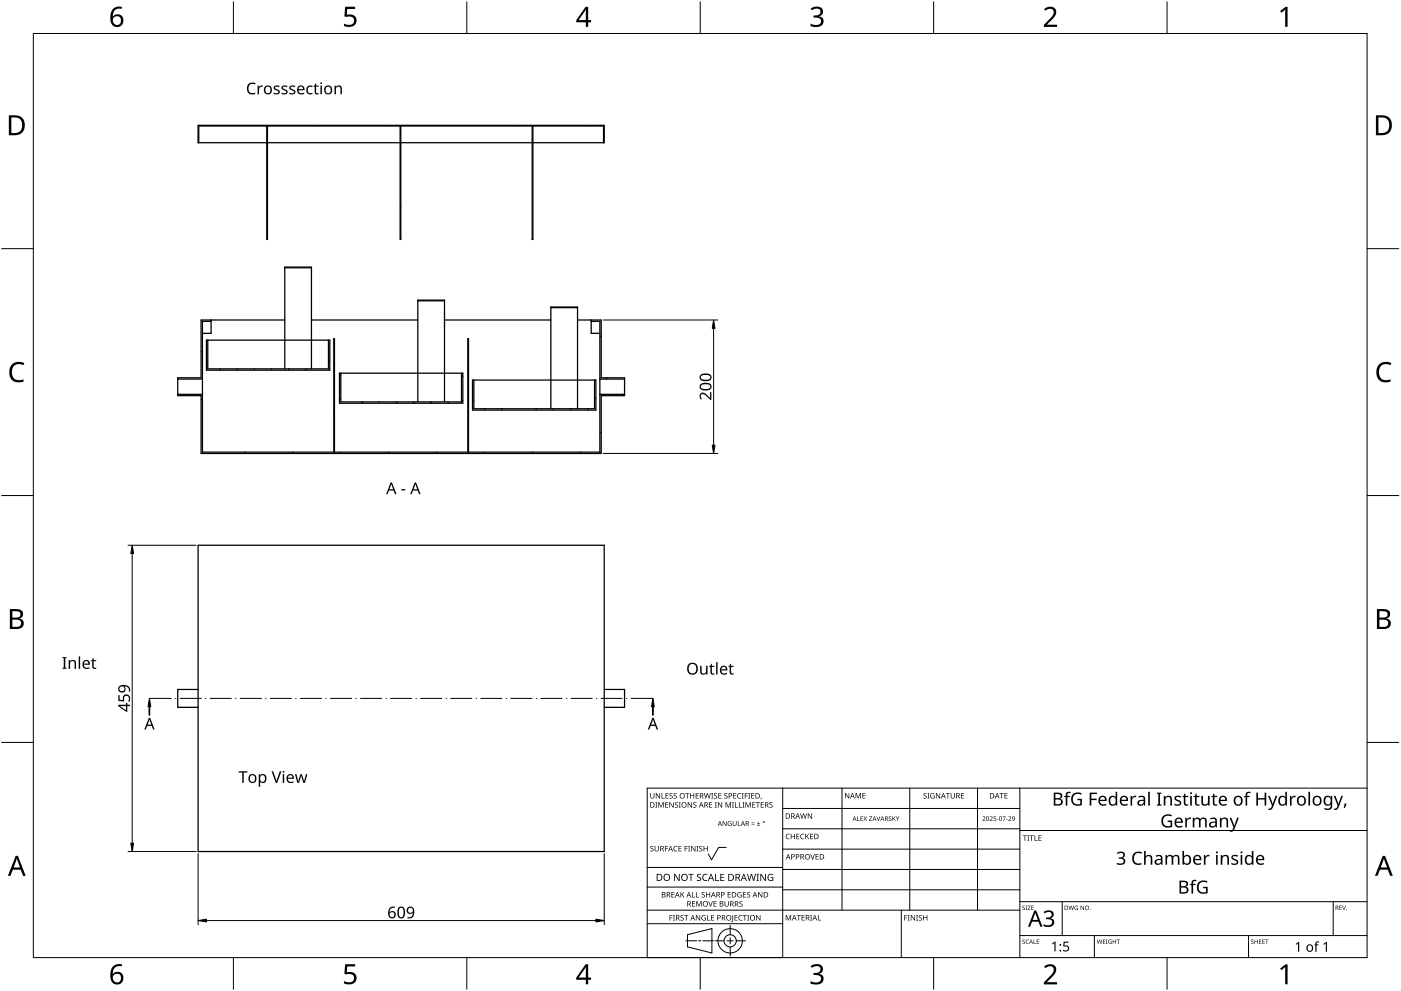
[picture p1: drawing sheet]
<svg xmlns="http://www.w3.org/2000/svg" width="420mm" height="297mm" viewBox="0 0 420 297" stroke-linecap="round" stroke-linejoin="round" font-family="sans-serif">
<g fill="none" stroke="#000" stroke-width=".38">
<path d="M59.6 42.8v-5h20.4v34h.2v-34h39.8v34h.2v-34h39.4v34h.2v-34h21.2v5M80 42.8h-20.6v-5.2h121.8v5.2M120 42.8h-39.8M159.6 42.8h-39.4M181.2 42.8h-21.4M63.3 95.9v4h-2.6M63.3 96.3h-2.6v39.2h39.4v-34h.2v34h40v-34h.2v34h39.4v-39.2h-2.6M85.4 80.3v30.3M85.4 80.3v-.2h8v30.5M93.4 95.9h31.9M93.4 80.3h-8M133.3 95.9h31.9"/>
<path d="M133.3 90.2h-8M165.2 92.2v30.3M165.2 92.2v-.2h8v30.5M173.2 95.9h7.1v17.3h7v5.4h-7v17.3h-120v-17.3h-7v-5.4h7v-17.3h25.1M173.2 92.2h-8M177.3 95.9v4h2.6M60.7 118.2h-7.4M60.7 113.6h-7.4M61.9 102h37v9h-37zM62.3 102v8.6h36.2v-8.6M101.8 111.9h37v9h-37zM102.2 111.9v8.6h36.2v-8.6"/>
<path d="M141.7 113.9h37v9h-37zM142.1 113.9v8.6h36.2v-8.6M187.3 118.2h-7.4M187.3 113.6h-7.4M125.3 120.5v-30.5h8v30.5M59.4 163.4h121.8v91.8h-121.8zM59.4 206.7h-6.1v5.3h6.1M181.2 206.7h6.1v5.3h-6.1"/>
</g>
<g fill="none" stroke="#000" stroke-width=".3">
<path d="M95.7 37.6l.2 .2M115.6 37.6l.2 .2M155.3 37.6l.2 .2M175.2 37.6l.2 .2M59.4 41l.2 .2M80 41.8l.2 .2M159.6 41.8l.2 .2M80 61.6l.2 .2M120 61.9l.2 .2M60.7 105.1l-.4 .4M60.7 119.5l-.4 .4M62.3 108.5l-.4 .6"/>
<path d="M66 110.6l-.3 .4M71.2 110.6l-.3 .4M76.4 110.6l-.2 .2M81.5 110.6l-.3 .4M86.7 110.6l-.3 .4M91.9 110.6l-.3 .4M98.9 107.9l-.4 .5M100.3 108.7l-.2 .2M101.8 115.9l.4 .2M101.8 112.2l.4 .3M101.8 119.5l.4 .3M138.4 119.8l.4 .3"/>
<path d="M138.4 116.2h.1M138.4 112.6l.4 .2M140.5 111.7l-.2 .2M142.1 119.9l-.4 .6M178.7 119.3l-.4 .6M180.3 100.6l-.4 .4M182.1 113.2l-.4 .4M73.5 135.5l-.4 .4M87.9 135.5l-.4 .4M100.3 123.1l-.2 .2M102.2 135.6l-.3 .3M108.4 120.5l.5 .4"/>
<path d="M113.5 120.5l.2 .1M116.6 135.5l-.4 .4M118.7 120.5l.6 .4M123.9 120.5l.5 .3M129 120.5l.6 .4M131 135.5l-.4 .4M134.2 120.5l.6 .4M145.3 135.6l-.3 .3M145.5 122.5l-.3 .4M150.6 122.5l-.3 .4M159.8 135.5l-.4 .4M160.9 122.5l-.2 .4"/>
<path d="M166.1 122.5l-.3 .4M171.3 122.5l-.3 .4M174.2 135.5l-.4 .4M176.4 122.5l-.2 .4M180.3 129.4l-.4 .4"/>
</g>
<path d="M10 10h400v277h-400z" fill="none" stroke="#000" stroke-width=".3"/>
<g fill="none" stroke="#000" stroke-width=".3">
<path d="M70 .5v9.5M140 .5v9.5M210 .5v9.5M280 .5v9.5M350 .5v9.5M.5 74.5h9.5M419.5 74.5h-9.5M.5 148.5h9.5M410 148.5h9.5M10 222.5h-9.5M410 222.5h9.5M70 287v9.5"/>
<path d="M140 287v9.5M210 287v9.5M280 287v9.5M350 287v9.5"/>
</g>
<g fill="#000">
<path d="M103.5 2h3v.7h-2.4l-.1 1.7a2.01 2.01 0 0 1 3 1.7 2.01 2.01 0 0 1-2.8 2l-1.1-.3v-.7a1.93 1.93 0 0 0 3-.6 1.37 1.37 0 0 0-.5-1.4 1.37 1.37 0 0 0-1.4-.1l-.5 .1-.4-.3zM243.1 2.6a2.32 2.32 0 0 1 3.7 .5 1.46 1.46 0 0 1-1.2 1.8 1.59 1.59 0 0 1 1.4 1.8 1.59 1.59 0 0 1-1.8 1.4l-2.1-.3v-.7a2.12 2.12 0 0 0 3.1-.5 1.21 1.21 0 0 0-1.6-1.3h-.6v-.7a1.53 1.53 0 0 0 2.1-1.1 1.49 1.49 0 0 0-2.6-.4zM313.1 2.7a2.03 2.03 0 0 1 2.1-.8 2.03 2.03 0 0 1 1.6 1.7 3.9 3.9 0 0 1-1.6 2.5l-1.2 1.3h3v.7h-3.9v-.6l1.5-1.6a2.56 2.56 0 0 0 1.3-2.9 1.62 1.62 0 0 0-2.4 .2zM383.9 3.3l1.6-1.2h.6v5.9h-.7l.1-5.2-1.2 1zM3.5 109.3a3.3 3.3 0 0 1 3.8-.5l-.3 .7a2.26 2.26 0 0 0-2.6 0 2.26 2.26 0 0 0-.8 2.6 2.12 2.12 0 0 0 3.1 1.7l.4-.1v.7a2.98 2.98 0 0 1-3.4-.4 2.98 2.98 0 0 1-.8-3.3zM413.5 109.3a3.3 3.3 0 0 1 3.8-.5l-.3 .7a2.26 2.26 0 0 0-2.7 0 2.26 2.26 0 0 0-.7 2.6 2.12 2.12 0 0 0 3.1 1.7l.4-.1v.7a2.98 2.98 0 0 1-3.4-.4 2.98 2.98 0 0 1-.8-3.3zM103.5 289h3v.7h-2.4l-.1 1.7a2.01 2.01 0 0 1 3 1.7 2.01 2.01 0 0 1-2.8 2l-1.1-.4v-.6a1.93 1.93 0 0 0 3-.7 1.37 1.37 0 0 0-.5-1.3 1.37 1.37 0 0 0-1.4-.1l-.5 .1-.4-.3zM243.1 289.6a2.32 2.32 0 0 1 3.7 .5 1.46 1.46 0 0 1-1.2 1.8 1.59 1.59 0 0 1 1.4 1.8 1.59 1.59 0 0 1-1.8 1.4l-2.1-.3v-.7a2.12 2.12 0 0 0 3.1-.5 1.21 1.21 0 0 0-1.6-1.4h-.6v-.6a1.53 1.53 0 0 0 2.1-1.1 1.49 1.49 0 0 0-2.6-.4zM313.1 289.7a2.03 2.03 0 0 1 2.1-.8 2.03 2.03 0 0 1 1.6 1.7 3.9 3.9 0 0 1-1.6 2.5l-1.2 1.3h3v.7h-3.9v-.7l1.5-1.5a2.56 2.56 0 0 0 1.3-2.9 1.62 1.62 0 0 0-2.4 .2zM383.9 290.3l1.6-1.2h.6v5.9h-.7l.1-5.2-1.2 1z"/>
<path d="M33.9 2.6a2.88 2.88 0 0 1 2.6-.6v.7a2.02 2.02 0 0 0-2.6 2.3 1.83 1.83 0 0 1 2.5-.3 1.83 1.83 0 0 1 .3 2.6 2.07 2.07 0 0 1-2.5 .6 2.07 2.07 0 0 1-1.1-2.4 4 4 0 0 1 .8-2.9zM33.8 6.2a1.3 1.3 0 0 0 2.6 0 1.3 1.3 0 0 0-2.6 0z"/>
<path d="M175.6 2h.8v4h.9v.7h-.9v1.3h-.7v-1.3h-2.9v-.6zM175.7 2.8l-2.2 3.2h2.2z"/>
<path d="M2.6 34.6h1.9a2.99 2.99 0 0 1 2.9 3 2.99 2.99 0 0 1-3.1 2.9h-1.7zM3.4 35.2v4.7h.8a2.35 2.35 0 0 0 2.4-2.1 2.35 2.35 0 0 0-1.9-2.6z"/>
<path d="M412.6 34.6h1.9a2.68 2.68 0 0 1 2.9 2.9 2.78 2.78 0 0 1-3.1 3h-1.7zM413.4 35.2v4.7h.8a2.35 2.35 0 0 0 2.4-2.1 2.35 2.35 0 0 0-2-2.6z"/>
<path d="M3 182.6h1.7a1.68 1.68 0 0 1 2.2 1.7 1.37 1.37 0 0 1-1.1 1.1 1.61 1.61 0 0 1 1.3 2 1.61 1.61 0 0 1-2 1.1h-2.1zM3.7 185.7v2.2h1.2a1.13 1.13 0 0 0 1.4-1.1 1.13 1.13 0 0 0-1.4-1.1zM3.7 183.2v1.9h1.1a1.02 1.02 0 0 0 1.3-1 1.02 1.02 0 0 0-1.4-.9z"/>
<path d="M412.9 182.6h1.7a1.68 1.68 0 0 1 2.3 1.7 1.37 1.37 0 0 1-1.1 1.1 1.61 1.61 0 0 1 1.3 2 1.61 1.61 0 0 1-2.1 1.1h-2.1zM413.7 185.7v2.2h1.2a1.13 1.13 0 0 0 1.4-1.1 1.13 1.13 0 0 0-1.5-1.1zM413.7 183.2v1.9h1.1a1.02 1.02 0 0 0 1.3-1 1.02 1.02 0 0 0-1.4-.9z"/>
<path d="M4.7 256.5h.7l2.3 6h-.8l-.7-1.8h-2.4l-.7 1.8h-.7zM5 257.3l-.9 2.7h1.9z"/>
<path d="M414.7 256.5h.7l2.3 6h-.8l-.7-1.8h-2.4l-.7 1.8h-.7zM415 257.3l-.9 2.7h1.9z"/>
<path d="M33.9 289.6a2.88 2.88 0 0 1 2.6-.6v.7a2.02 2.02 0 0 0-2.6 2.3 1.83 1.83 0 0 1 2.5-.3 1.83 1.83 0 0 1 .3 2.6 2.07 2.07 0 0 1-2.5 .6 2.07 2.07 0 0 1-1.1-2.4 4 4 0 0 1 .8-2.9zM33.8 293.2a1.3 1.3 0 0 0 2.6 0 1.3 1.3 0 0 0-2.6 0z"/>
<path d="M175.6 289h.8v4h.9v.7h-.9v1.3h-.7v-1.3h-2.9v-.6zM175.7 289.8l-2.2 3.2h2.2z"/>
</g>
<g fill="none" stroke="#000" stroke-width=".3">
<path d="M234.7 236.2v50.8h-40.6v-50.8h215.9M252.5 236.2v36.6M272.8 236.2v36.6M293.2 236.2v36.6M305.9 236.2v50.8M217.8 254h-2.3l-2.1 3.7-1-1.8M234.7 242.3h71.2M234.7 254.5h71.2M305.9 248.4h-71.2M410 248.9h-104.1M194.1 272.8h111.8M219 277.4v2.8"/>
<path d="M234.7 276.9h-40.6M234.7 265.9h-40.6M234.7 260h-40.6M270.3 272.8v14.2M305.9 260.6h-71.2M305.9 266.7h-71.2M305.9 270.3h104.1M318.6 270.3v10.1M399.8 270.3v10.1M205.7 282h3.2M206.2 280.2l7.3-1.9v7.3l-7.3-1.8zM209.5 282h.7"/>
<path d="M214 282h-3.2M214.4 282h2.8M218.1 282h1.8M219 281.1v1.8M219 283.8v2.8M223.6 282h-2.8M328.2 280.4v6.6M374.4 280.4v6.6M410 280.4h-104.1"/>
<circle cx="219" cy="282" r="3.7"/>
<circle cx="219" cy="282" r="1.83"/>
</g>
<g fill="#000">
<path d="M195 237.7h.2v1.1a.42 .42 0 0 0 .4 .4 .42 .42 0 0 0 .4-.4v-1.1h.2v1.1a.62 .62 0 0 1-.6 .6 .62 .62 0 0 1-.6-.6zM196.7 237.7h.2l.9 1.4v-1.4h.2v1.6h-.3l-.8-1.3v1.3h-.2zM198.4 237.7h.2v1.5h.7v.1h-.9zM199.6 237.7h.9v.2h-.7v.5h.6v.2h-.6v.6h.7v.1h-.9zM200.8 237.9l.6-.2 .3 .1v.2a.38 .38 0 0 0-.5-.2 .38 .38 0 0 0-.2 .5 .38 .38 0 0 0 .5 .2l.3 .3-.2 .4-.7 .1h-.2l.1-.2a.41 .41 0 0 0 .6 .1 .41 .41 0 0 0 .1-.5 .41 .41 0 0 0-.5-.2zM202.1 237.9l.5-.2 .4 .1-.1 .2a.38 .38 0 0 0-.5-.2 .38 .38 0 0 0-.2 .5 .38 .38 0 0 0 .5 .2l.3 .3-.1 .4-.7 .1h-.2l.1-.2a.41 .41 0 0 0 .5 .1 .41 .41 0 0 0 .2-.5 .41 .41 0 0 0-.6-.2zM205.5 237.7h1.2v.2h-.5v1.4h-.2v-1.4h-.5zM207 237.7h.2v.7h.8v-.7h.2v1.6h-.2v-.7h-.8v.7h-.2zM208.6 237.7h.9v.2h-.7v.5h.7v.2h-.7v.6h.7v.1h-.9zM211.1 237.7h.2l.4 1.4 .3-1.4h.2l.4 1.4 .4-1.4h.2l-.5 1.6h-.2l-.4-1.3-.3 1.3h-.3zM213.3 237.7h.6l-.2 .2v1.3l.2 .1h-.6l.2-.1v-1.3zM214.2 237.9l.5-.2 .4 .1-.1 .2a.38 .38 0 0 0-.5-.2 .38 .38 0 0 0-.2 .5 .38 .38 0 0 0 .5 .2l.3 .3-.1 .4-.7 .1h-.2l.1-.2a.41 .41 0 0 0 .5 .1 .41 .41 0 0 0 .2-.5 .41 .41 0 0 0-.6-.2z"/>
<path d="M215.4 237.7h.9v.2h-.7v.5h.7v.2h-.7v.6h.7v.1h-.9zM217.3 237.9l.5-.2 .4 .1-.1 .2a.38 .38 0 0 0-.5-.2 .38 .38 0 0 0-.2 .5 .38 .38 0 0 0 .5 .2l.3 .3-.2 .4-.6 .1h-.2l.1-.2a.41 .41 0 0 0 .5 .1 .41 .41 0 0 0 .2-.5 .41 .41 0 0 0-.6-.2zM219.9 237.7h.9v.2h-.7v.5h.7v.2h-.7v.6h.7v.1h-.9zM221.3 237.9l.6-.2 .4 .1-.1 .2a.66 .66 0 0 0-.9 .6 .66 .66 0 0 0 .9 .5 .77 .77 0 0 1-1.1-.1 .77 .77 0 0 1 .2-1.1zM222.5 237.7h.5l-.1 .2v1.3l.1 .1h-.5l.2-.1v-1.3zM223.4 237.7h.9v.2h-.7v.6h.6v.2h-.6v.6h-.2zM224.4 237.7h.6l-.2 .2v1.3l.2 .1h-.6l.2-.1v-1.3zM225.3 237.7h.9v.2h-.7v.5h.7v.2h-.7v.6h.7v.1h-.9zM228.2 239.1h.2l-.3 .5zM253.4 237.7h.3l.8 1.3v-1.3h.2v1.6h-.2l-.9-1.3v1.3h-.2zM256.6 237.7h.3l.5 1.3 .5-1.3h.3v1.6h-.2v-1.4l-.7 1.4-.5-1.4v1.4h-.2zM258.6 237.7h1v.2h-.7v.5h.6v.2h-.6v.5h.7v.2h-1z"/>
<path d="M277 237.9l.6-.2 .3 .1-.1 .2a.38 .38 0 0 0-.5-.2 .38 .38 0 0 0-.1 .5 .38 .38 0 0 0 .5 .2l.2 .3-.1 .4-.7 .1h-.2l.1-.2a.41 .41 0 0 0 .6 .1 .41 .41 0 0 0 .1-.5 .41 .41 0 0 0-.5-.2zM278.1 237.7h.6l-.2 .2v1.3l.2 .1h-.6l.2-.1v-1.3zM279.2 237.9l.7-.2 .4 .1-.1 .2a.67 .67 0 0 0-1 .5 .67 .67 0 0 0 .9 .6v-.4h-.4v-.2h.6v.8a.88 .88 0 0 1-1.2-.2 .88 .88 0 0 1 .1-1.2zM280.7 237.7h.2l.9 1.4v-1.4h.2v1.6h-.3l-.8-1.3v1.3h-.2zM283.7 237.7h1.2v.2h-.5v1.4h-.2v-1.4h-.5zM285.1 237.7h.2v1.1a.42 .42 0 0 0 .4 .4 .42 .42 0 0 0 .4-.4v-1.1h.2v1.1a.62 .62 0 0 1-.6 .6 .62 .62 0 0 1-.6-.6zM288.2 237.7h.9v.2h-.7v.5h.7v.2h-.7v.6h.7v.1h-.9zM299.8 237.7h1.2v.2h-.5v1.4h-.2v-1.4h-.5zM301.2 237.7h.9v.2h-.7v.5h.7v.2h-.7v.5h.7v.2h-.9zM319.8 237.6l1-.3 .3 .1-.1 .4a.62 .62 0 0 0-.8 0 .62 .62 0 0 0-.1 .7h.7v.4h-.7v2.6h-.5v-2.6h-.5v-.2l.5-.2zM321.8 238.1a2.49 2.49 0 0 1 2.6-.3l-.2 .4a1.6 1.6 0 0 0-2.5 1.2 1.6 1.6 0 0 0 2.3 1.6v-1.1h-.9v-.5h1.4v1.9a2.12 2.12 0 0 1-3.2-1.1v-.2a2.22 2.22 0 0 1 .5-1.9zM339 238.5h.4l.1 .6 .5-.5 .8-.1-.1 .5h-.7l-.4 .4-.1 2.1h-.5z"/>
<path d="M360.3 238.5h.5v1.9a.78 .78 0 0 0 .9 .7 .78 .78 0 0 0 .6-1v-1.6h.5v3h-.4l-.1-.4a1.12 1.12 0 0 1-1.2 .4 1.12 1.12 0 0 1-.8-1zM373.8 237.6l1-.3 .3 .1-.2 .4a.62 .62 0 0 0-.7 0 .62 .62 0 0 0-.2 .7h.8v.4h-.8v2.6h-.5v-2.6h-.5v-.2l.5-.2zM380.3 238.5h.5l.9 2.5 .8-2.5h.6l-1.3 3.4a1.11 1.11 0 0 1-1.5 .8v-.4h.7l.5-.8zM386.9 238.5h.4v.6l.5-.5 .8-.1-.1 .5h-.6l-.4 .4-.2 2.1h-.4zM400 238.5h.5l.9 2.5 .8-2.5h.6l-1.3 3.4a1.11 1.11 0 0 1-1.5 .8v-.4h.8l.4-.8zM195.1 253.7l.6-.2 .3 .1-.1 .2a.38 .38 0 0 0-.5-.1 .38 .38 0 0 0-.1 .5 .38 .38 0 0 0 .4 .2l.3 .2-.1 .5-.7 .1-.2-.1 .1-.1a.41 .41 0 0 0 .6 .1 .41 .41 0 0 0 .1-.6 .41 .41 0 0 0-.6-.2zM196.5 240.4h.6l-.2 .2v1.3l.2 .2h-.6l.2-.2v-1.3zM196.3 253.6h.2v1a.42 .42 0 0 0 .5 .4 .42 .42 0 0 0 .4-.4v-1h.2v1a.62 .62 0 0 1-.6 .6 .62 .62 0 0 1-.7-.6zM197.4 240.4h.3l.5 1.4 .5-1.4h.3v1.7h-.2l.1-1.5-.8 1.5-.5-1.5v1.5h-.2zM199.4 253.6h.9v.1h-.7v.6h.7v.2h-.7v.7h-.2zM199.5 240.4h.9v.2h-.7v.5h.6v.2h-.6v.6h.7v.2h-.9zM200.7 240.4h.3l.8 1.4v-1.4h.2v1.7h-.2l-.9-1.4v1.4h-.2z"/>
<path d="M202.2 253.8l.4-.3 .6 .1-.1 .2-.4-.1a.66 .66 0 0 0-.5 .9 .66 .66 0 0 0 .9 .4 .77 .77 0 0 1-1.1-.1 .77 .77 0 0 1 .2-1.1zM202.5 240.6l.5-.2 .3 .1v.2a.38 .38 0 0 0-.5-.2 .38 .38 0 0 0-.2 .5 .38 .38 0 0 0 .5 .2 .51 .51 0 0 1 .1 .9 .51 .51 0 0 1-.8-.3l.1 .1a.41 .41 0 0 0 .5 0 .41 .41 0 0 0 .1-.5 .41 .41 0 0 0-.5-.2zM203.6 240.4h.6l-.2 .2v1.3l.2 .2h-.6l.2-.2v-1.3zM203.5 253.6h.9v.1h-.7v.6h.6v.1h-.6v.6h.7v.2h-.9zM205.3 253.6h.9v.1h-.7v.6h.7v.2h-.7v.7h-.2zM206.4 253.6h.6l-.2 .1v1.3l.2 .2h-.6l.2-.2v-1.3zM206.2 240.4h.3l.8 1.4v-1.4h.2v1.7h-.2l-.9-1.4v1.4h-.2zM207.3 253.6h.2l.9 1.3v-1.3h.2v1.6h-.3l-.9-1.4 .1 1.4h-.2zM208 240.6l.5-.2 .4 .1-.1 .2a.38 .38 0 0 0-.5-.2 .38 .38 0 0 0-.2 .5 .38 .38 0 0 0 .5 .2 .51 .51 0 0 1 .1 .9 .51 .51 0 0 1-.8-.3l.1 .1a.41 .41 0 0 0 .5 0 .41 .41 0 0 0 .1-.5 .41 .41 0 0 0-.5-.2zM208.9 253.6h.6l-.2 .1v1.3l.2 .2h-.6l.2-.2v-1.3zM209.8 253.7l.5-.2 .3 .1v.2a.38 .38 0 0 0-.5-.1 .38 .38 0 0 0-.2 .5 .38 .38 0 0 0 .5 .2l.3 .2-.2 .5-.7 .1-.1-.1 .1-.1a.41 .41 0 0 0 .5 .1 .41 .41 0 0 0 .1-.6 .41 .41 0 0 0-.5-.2zM211 253.6h.2v.7h.8v-.7h.2v1.6h-.2v-.8h-.8v.8h-.2z"/>
<path d="M212.7 240.4h.9v.2h-.7v.5h.6v.2h-.6v.6h.7v.2h-.9zM214.4 240.4h.6l-.2 .2v1.3l.2 .2h-.6l.2-.2v-1.3zM215.3 240.4h.2l.9 1.4v-1.4h.2v1.7h-.3l-.8-1.4v1.4h-.2zM216.7 246.1h.2l.8 1.2v-1.2h.2v1.5h-.2l-.8-1.2v1.2h-.2zM217.6 240.4h.3l.5 1.4 .5-1.4h.3v1.7h-.2v-1.5l-.7 1.5-.5-1.5v1.5h-.2zM218.4 246.3l1-.1-.2 .1a.6 .6 0 0 0-.8 .5 .6 .6 0 0 0 .8 .6v-.4l-.3-.2h.5v.7a.8 .8 0 0 1-1-.2 .8 .8 0 0 1 0-1zM219.5 240.4h.6l-.2 .2v1.3l.2 .2h-.6l.2-.2v-1.3zM220.4 240.4h.2v1.5h.7v.2h-.9zM219.8 246.1h.1v.9a.38 .38 0 0 0 .4 .4 .38 .38 0 0 0 .4-.4v-.9h.2v.9a.56 .56 0 0 1-.6 .6 .56 .56 0 0 1-.5-.6zM221.3 246.1h.1v1.3h.7v.2h-.8zM221.6 240.4h.2v1.5h.7v.2h-.9zM222.7 240.4h.6l-.2 .2v1.3l.2 .2h-.6l.2-.2v-1.3z"/>
<path d="M223.6 240.4h.3l.5 1.4 .5-1.4h.3v1.7h-.2v-1.5l-.7 1.5-.6-1.5 .1 1.5h-.2zM225.4 247l.9 .1zM225.4 246.6l.9 .1zM225.6 240.4h.9v.2h-.7v.5h.7v.2h-.7v.6h.7v.2h-.9zM227 247.4l1 .2zM226.7 240.4h1.2v.2h-.5v1.5h-.2v-1.5h-.5zM227.4 246.3l.2 .5h.4l-.4 .1v.4l-.2-.4h-.4l.4-.1zM228.1 240.4h1v.2h-.7v.5h.6v.2h-.6v.6h.7v.2h-1zM230.8 240.6l.6-.2 .3 .1-.1 .2a.38 .38 0 0 0-.5-.2 .38 .38 0 0 0-.1 .5 .38 .38 0 0 0 .5 .2 .51 .51 0 0 1 0 .9 .51 .51 0 0 1-.8-.3l.1 .1a.41 .41 0 0 0 .6 0 .41 .41 0 0 0 .1-.5 .41 .41 0 0 0-.5-.2zM235.8 250.1l.5-.2 .6 .1-.1 .2-.4-.1a.66 .66 0 0 0-.5 .8 .66 .66 0 0 0 .9 .4 .77 .77 0 0 1-1.1-.1 .77 .77 0 0 1 .1-1.1zM237.2 249.9h.2v.7h.8v-.7h.2v1.6h-.2v-.7h-.8v.7h-.2zM238.8 249.9h.9v.2h-.7v.5h.7v.2h-.7v.5h.7v.2h-.9z"/>
<path d="M240.2 250.1l.6-.2 .4 .1v.2a.66 .66 0 0 0-1 .5 .66 .66 0 0 0 1 .6 .77 .77 0 0 1-1.1-.1 .77 .77 0 0 1 .1-1.1zM240 243.8h.2l.3 1.4 .4-1.4h.2l.4 1.4 .3-1.4h.2l-.4 1.6h-.2l-.4-1.4-.4 1.4h-.2zM241.5 249.9h.2v.8l.7-.8h.3l-.7 .7 .7 .9h-.2l-.6-.7-.2 .7h-.2zM243 256h.2l.5 1.4 .5-1.4h.2l-.6 1.6h-.2zM242.3 243.8h.2l.9 1.3v-1.3h.1v1.6h-.2l-.9-1.3 .1 1.3h-.2zM242.9 249.9h.9v.2h-.7v.5h.7v.2h-.7v.5h.7v.2h-.9zM244.6 256h.9v.2h-.7v.5h.7v.2h-.7v.5h.7v.2h-.9zM257.1 244.7h.1v1.2l.6 .2h-.7zM258.1 244.7h.7l-.6 .1v.5h.6l-.6 .1v.5l.6 .2h-.7zM259 244.7l.5 .5 .5-.5-.4 .6 .4 .8-.5-.6-.6 .6 .5-.8zM260.6 244.7h.9l-.7 1.2 .8 .2h-1l.7-1.3zM262.9 244.7h.1l.4 1.2 .4-1.2h.2l-.5 1.4h-.2z"/>
<path d="M266.6 244.8l.4-.1 .3 .2a.33 .33 0 0 0-.5-.1 .33 .33 0 0 0-.1 .5 .33 .33 0 0 0 .5 .1 .43 .43 0 0 1 0 .7 .43 .43 0 0 1-.7-.3 .33 .33 0 0 0 .5 .2 .33 .33 0 0 0 0-.5l-.4-.3zM267.6 244.7h.2v.7l.8-.7-.5 .6 .5 .8-.7-.7-.1 .7h-.2zM268.6 244.7l.6 .7 .5-.7-.4 .8v.6h-.2v-.6zM294.7 244.8a.49 .49 0 0 1 .7 .1 .49 .49 0 0 1-.3 .7l-.3 .3 .7 .2h-.9l.4-.5a.37 .37 0 0 0 .4-.6 .37 .37 0 0 0-.7-.1zM296.8 244.8a.49 .49 0 0 1 .8 .1 .49 .49 0 0 1-.3 .7l-.3 .3 .7 .2h-.9l.4-.5a.37 .37 0 0 0 .3-.6 .37 .37 0 0 0-.6-.1zM298 244.7h.7l-.5 .1-.1 .4h.2a.44 .44 0 0 1 .4 .7 .44 .44 0 0 1-.8-.1 .39 .39 0 0 0 .6 .1 .39 .39 0 0 0 0-.6 .39 .39 0 0 0-.5 0zM299 245.5l.4 .1zM300.7 244.7h.9l-.6 1.4h-.1l.5-1.3zM301.8 245.5l.4 .1zM302.4 244.8a.49 .49 0 0 1 .8 .1 .49 .49 0 0 1-.3 .7l-.3 .3 .7 .2h-.9l.4-.5a.37 .37 0 0 0 .3-.6 .37 .37 0 0 0-.6-.1zM306.8 250.4h1.2v.2h-.5v1.4h-.2v-1.4h-.5zM308.1 250.4h.6l-.2 .2v1.3l.2 .1h-.6l.2-.1v-1.3z"/>
<path d="M308.8 250.4h1.2v.2h-.5v1.4h-.2v-1.4h-.5zM310.2 250.4h.3v1.4h.7v.2h-1zM311.4 250.4h.9v.2h-.7v.5h.7v.2h-.7v.5h.7v.2h-.9zM326.8 237.6h2.2v.4h-1.7v1.4h1.6v.4h-1.6v1.7h-.5zM334.9 255.7a1.39 1.39 0 0 1 1.4-.5 1.39 1.39 0 0 1 1.1 1 .94 .94 0 0 1-.8 1 1.09 1.09 0 0 1 .9 1.3 1.09 1.09 0 0 1-1.5 .7l-1.1-.2v-.4a1.17 1.17 0 0 0 1.3 .3 1.17 1.17 0 0 0 .8-1 1.18 1.18 0 0 0-1.5-.5v-.4a.84 .84 0 0 0 1.1-.1 .84 .84 0 0 0 .1-1.1l-.8-.1-.7 .3zM340 255.8a2.17 2.17 0 0 1 2.5-.3l-.2 .4a1.55 1.55 0 0 0-2 .3 1.55 1.55 0 0 0 0 2 1.51 1.51 0 0 0 2 .5v.4a2.03 2.03 0 0 1-2.5-.7 2.03 2.03 0 0 1 .2-2.6zM344.4 237.3h.4v4.2h-.4zM343.1 255.1h.5v1.6a1.12 1.12 0 0 1 1.2-.4 1.12 1.12 0 0 1 .8 1v1.9h-.5v-1.9a.78 .78 0 0 0-1-.7 .78 .78 0 0 0-.5 1.1v1.5h-.5zM346.9 237.6h1.4v.3l-.4 .1v3.1l.4 .1v.3h-1.4v-.3l.5-.1v-3.1l-.5-.1zM348.8 244.6a2.49 2.49 0 0 1 2.7-.3l-.2 .4a1.6 1.6 0 0 0-2.5 1.2 1.6 1.6 0 0 0 2.2 1.6v-1.1h-.8v-.4h1.3v1.9a2.12 2.12 0 0 1-3.1-1.2l-.1-.2a2.22 2.22 0 0 1 .5-1.9zM349 238.5h.4l.1 .4a1.11 1.11 0 0 1 1.2-.4 1.11 1.11 0 0 1 .8 1.1v1.9h-.5v-1.9a.78 .78 0 0 0-1-.7 .78 .78 0 0 0-.5 1.1v1.5h-.5zM349.5 256.3h.4l.1 .4a1.1 1.1 0 0 1 1.8 0 1.04 1.04 0 0 1 1.2-.4 1.04 1.04 0 0 1 .7 1v1.9h-.5v-1.9a.71 .71 0 0 0-.8-.7 .71 .71 0 0 0-.5 1v1.6h-.5v-1.9a.73 .73 0 0 0-.9-.7 .73 .73 0 0 0-.5 1.1v1.5h-.5z"/>
<path d="M352.4 238.8l.6-.3 1.2 .2-.1 .4-.7-.2a.47 .47 0 0 0-.7 .2 .47 .47 0 0 0 .5 .6 .97 .97 0 0 1 1.1 1.1 .97 .97 0 0 1-1.5 .7l-.6-.2v-.4l.7 .2a.56 .56 0 0 0 .9-.3 .56 .56 0 0 0-.7-.7h-.2a.78 .78 0 0 1-.5-1.3zM355.2 237.9h.3v.6h.8v.4h-.8v1.9l.3 .3h.6l-.1 .4a.86 .86 0 0 1-1.3-.9v-1.7h-.4v-.2l.4-.2zM355.5 245.1h.4v.5l.5-.5h.8l-.1 .4h-.6l-.5 .5-.1 2h-.4zM356.9 238.5h.5v3h-.5zM358.6 237.9h.3v.6h.8v.4h-.8v1.9l.2 .3h.6l-.1 .4a.85 .85 0 0 1-1.2-.9v-1.7h-.4v-.2l.4-.2zM357.7 245.1h.4l.1 .4a1.1 1.1 0 0 1 1.8 0 1.04 1.04 0 0 1 1.2-.4 1.04 1.04 0 0 1 .7 1v1.9h-.5v-1.9a.71 .71 0 0 0-.8-.7 .71 .71 0 0 0-.6 1v1.6h-.4v-1.9a.73 .73 0 0 0-1-.6 .73 .73 0 0 0-.4 1v1.5h-.5zM361 256.3h.4l.1 .5 .5-.5h.7v.4h-.7l-.4 .4-.1 2.1h-.5zM363.9 237.9h.3v.6h.8v.4h-.8v1.9l.3 .3h.6l-.1 .4a.85 .85 0 0 1-1.3-.9v-1.7h-.4v-.2l.4-.2zM364.7 256.3h.5v2.9h-.5zM365.8 245.1h.4l.1 .4a1.11 1.11 0 0 1 1.2-.4 1.11 1.11 0 0 1 .8 1v1.9h-.5v-1.9a.78 .78 0 0 0-.9-.7 .78 .78 0 0 0-.6 1.1v1.5h-.5zM366.1 256.3h.4l.1 .4a1.11 1.11 0 0 1 1.2-.4 1.11 1.11 0 0 1 .8 1v1.9h-.5v-1.9a.78 .78 0 0 0-1-.7 .78 .78 0 0 0-.5 1.1v1.5h-.5zM368.8 245.1h.5l.8 2.4 .9-2.4h.5l-1.2 3.3a1.11 1.11 0 0 1-1.5 .9v-.4l.7-.1 .4-.8z"/>
<path d="M369.4 256.5l.7-.3 1.2 .2-.2 .4-.6-.2a.47 .47 0 0 0-.7 .2 .47 .47 0 0 0 .5 .6 .97 .97 0 0 1 1 1.2 .97 .97 0 0 1-1.4 .6l-.6-.1v-.5l.7 .2a.56 .56 0 0 0 .9-.3 .56 .56 0 0 0-.7-.6l-.2-.1a.78 .78 0 0 1-.6-1.3zM372.1 256.3h.5v2.9h-.5zM376.8 237.6h.5v1.6h2v-1.6h.4v3.9h-.4v-1.8h-2v1.8h-.5zM392.4 237.3h.5v4.2h-.5zM403.3 240.8l.5 .1-.5 1.3h-.3zM200.8 274.3h.9v.2h-.7v.5h.7v.2h-.7v.7h-.2zM201.4 267.4h.9v.2h-.7v.5h.6v.1h-.6v.6h.7v.2h-.9zM201.8 274.3h.6l-.2 .2v1.3l.2 .1h-.6l.2-.1v-1.3zM202.2 261.9h.3l1.1 1.8v-1.8h.2v2.1h-.3l-1.1-1.7v1.7h-.2zM204.1 274.4l.6-.1 .3 .1v.1a.38 .38 0 0 0-.5-.1 .38 .38 0 0 0-.2 .5 .38 .38 0 0 0 .5 .2l.3 .3-.2 .4-.7 .1h-.2l.2-.2a.41 .41 0 0 0 .5 .1 .41 .41 0 0 0 .1-.6 .41 .41 0 0 0-.5-.1zM204.1 267.4h.2v.8l.7-.8h.2l-.6 .7 .7 .9h-.3l-.6-.8-.1 .8h-.2zM205.2 274.3h1.2v.2h-.5v1.4h-.2v-1.4h-.5z"/>
<path d="M206.4 261.9h1.6v.3h-.6v1.8h-.3v-1.8h-.7zM207.5 267.4h.2v1.4h.7v.2h-.9zM207.5 270.1h.9v.2h-.7v.5h.7v.2h-.7v.6h.7v.1h-.9zM208.7 267.4h.2v1.4h.7v.2h-.9zM208.8 270.1h.3l.5 1.3 .5-1.3h.3v1.6h-.2v-1.4l-.7 1.4-.5-1.4v1.4h-.2zM208.7 274.3h.2l.9 1.3v-1.3h.2v1.6h-.3l-.8-1.3v1.3h-.2zM209.1 262.1l.4-.2 .8 .1-.3 .2a.44 .44 0 0 0-.7 .2 .44 .44 0 0 0 .5 .5l.5 .5-.3 .6a.71 .71 0 0 1-1-.3l.3 .1a.47 .47 0 0 0 .7-.3 .47 .47 0 0 0-.6-.5l-.4-.3zM210.6 274.5l.7-.2 .4 .1-.1 .1a.67 .67 0 0 0-1 .5 .67 .67 0 0 0 .9 .7v-.5h-.4v-.1h.6v.8a.88 .88 0 0 1-1.2-.2 .88 .88 0 0 1 .1-1.2zM210.5 267.5l.5-.1 .4 .1-.1 .1a.38 .38 0 0 0-.5-.1 .38 .38 0 0 0-.2 .5 .38 .38 0 0 0 .5 .2l.3 .3-.1 .4-.7 .1-.2-.1 .1-.1a.41 .41 0 0 0 .5 .1 .41 .41 0 0 0 .2-.6 .41 .41 0 0 0-.6-.1zM210.9 262.2l.7-.3 .6 .1-.1 .3a.85 .85 0 0 0-1.2 .7 .85 .85 0 0 0 1.2 .8v.2a1.1 1.1 0 0 1-1.4-.4 1.1 1.1 0 0 1 .2-1.4zM212.1 274.3h.2v1.4h.7v.2h-.9zM212.4 270.1h.2l.5 1.4 .5-1.4h.2l-.6 1.6h-.2z"/>
<path d="M211.7 267.4h.2v.7h.9v-.7h.2v1.6h-.2v-.8h-.9v.8h-.2zM213.3 274.3h.9v.2h-.7v.5h.6v.2h-.6v.5h.7v.2h-.9zM214.5 261.9h.2v1.9h1v.2h-1.2zM214 270.1h.9v.2h-.7v.5h.7v.2h-.7v.6h.7v.1h-.9zM216 261.9h1.2v.3h-.9v.6h.8v.3h-.8v.7h.9v.2h-1.2zM217.3 270.1h.2v1.1a.42 .42 0 0 0 .4 .4 .42 .42 0 0 0 .4-.4v-1.1h.3v1.1a.62 .62 0 0 1-.7 .6 .62 .62 0 0 1-.6-.6zM218.2 267.4h.9v.2h-.7v.5h.7v.1h-.7v.6h.7v.2h-.9zM219.6 274.3h.3l-.1 1.7-.5 .3v-.2l.3-.1zM220.3 274.3h.9v.2h-.7v.5h.6v.2h-.6v.5h.7v.2h-.9zM221.3 267.6l.7-.2 .4 .1-.1 .1a.67 .67 0 0 0-1 .5 .67 .67 0 0 0 .9 .7v-.5h-.3v-.2h.5v.8a.88 .88 0 0 1-1.2-.1 .88 .88 0 0 1 .1-1.2zM221.7 274.5l.4-.2 .6 .1-.1 .1h-.4a.66 .66 0 0 0-.5 .8 .66 .66 0 0 0 .9 .4 .77 .77 0 0 1-1.1-.1 .77 .77 0 0 1 .2-1.1zM221.8 270.3l.6-.2 .3 .1-.1 .2a.38 .38 0 0 0-.5-.2 .38 .38 0 0 0-.2 .5 .38 .38 0 0 0 .5 .2 .51 .51 0 0 1 .1 .8 .51 .51 0 0 1-.8-.2h.1a.41 .41 0 0 0 .5 .1 .41 .41 0 0 0 .2-.5 .41 .41 0 0 0-.6-.2z"/>
<path d="M222.8 274.3h1.2v.2h-.5v1.4h-.2v-1.4h-.5zM222.8 267.4h.9v.2h-.7v.5h.7v.1h-.7v.6h.7v.2h-.9zM224.1 274.3h.6l-.2 .2v1.3l.2 .1h-.6l.2-.1v-1.3zM224.1 267.5l.5-.1 .3 .1v.1a.38 .38 0 0 0-.5-.1 .38 .38 0 0 0-.2 .5 .38 .38 0 0 0 .5 .2l.3 .3-.2 .4-.7 .1-.1-.1 .1-.1a.41 .41 0 0 0 .5 .1 .41 .41 0 0 0 .1-.6 .41 .41 0 0 0-.5-.1zM224 261.9h.3l.4 1.8 .5-1.8h.3l.5 1.8 .4-1.8h.3l-.5 2.1h-.3l-.5-1.8-.5 1.8h-.3zM226.9 261.9h.7l-.2 .3v1.6l.2 .2h-.7l.2-.2v-1.6zM226.8 274.3h.2l.9 1.3v-1.3h.2v1.6h-.3l-.9-1.3 .1 1.3h-.2zM227.3 267.4h.3l.8 1.3v-1.3h.2v1.6h-.2l-.9-1.3v1.3h-.2zM228 261.9h.3l1.2 1.8v-1.8h.2v2.1h-.3l-1.1-1.7v1.7h-.3zM230.5 262.2l.9-.3 .5 .1-.1 .3a.87 .87 0 0 0-1.4 .6 .87 .87 0 0 0 1.3 .9v-.6h-.5v-.3h.7v1.1a1.15 1.15 0 0 1-1.5-.3 1.15 1.15 0 0 1 .1-1.5zM235.6 274.3h.3l.5 1.3 .6-1.3h.3v1.6h-.2v-1.4l-.7 1.4-.6-1.4v1.4h-.2zM238.9 274.3h1.3v.2h-.5v1.4h-.2v-1.4h-.6z"/>
<path d="M240.4 274.3h.9v.2h-.7v.5h.7v.1h-.7v.6h.7v.2h-.9zM242.9 274.3h.6l-.2 .1v1.3l.2 .2h-.6l.2-.2v-1.3zM245.3 274.3h.2v1.4h.7v.2h-.9zM271.2 274.3h.9v.2h-.7v.5h.7v.2h-.7v.7h-.2zM272.2 274.3h.6l-.2 .2v1.3l.2 .1h-.6l.2-.1v-1.3zM273.1 274.3h.3l.8 1.3v-1.3h.2v1.6h-.2l-.9-1.3v1.3h-.2zM274.7 274.3h.6l-.2 .2v1.3l.2 .1h-.6l.2-.1v-1.3zM275.6 274.4l.6-.1 .3 .1v.1a.38 .38 0 0 0-.5-.1 .38 .38 0 0 0-.2 .5 .38 .38 0 0 0 .5 .2 .53 .53 0 0 1 .1 .8 .53 .53 0 0 1-.8 0v-.2a.41 .41 0 0 0 .6 .1 .41 .41 0 0 0 .1-.6 .41 .41 0 0 0-.5-.1zM276.9 274.3h.2v.7h.8v-.7h.2v1.6h-.2v-.7h-.8v.7h-.2zM306.7 271.6l.4-.2 .2 .2a.32 .32 0 0 0-.4 0 .32 .32 0 0 0-.1 .4 .32 .32 0 0 0 .4 .1 .41 .41 0 0 1 0 .7 .41 .41 0 0 1-.6-.2 .31 .31 0 0 0 .4 .1 .31 .31 0 0 0 .1-.5l-.5-.2zM307.6 271.5h.4l-.1 1.1 .1 .2h-.4l.1-.2zM308.2 271.5h.8l-.6 1.1 .7 .2h-.9l.6-1.2z"/>
<path d="M309.3 271.5h.7l-.5 .1v.4h.5l-.5 .1v.5l.5 .2h-.7zM313 273.4a1.74 1.74 0 0 1 1.7-.6 1.74 1.74 0 0 1 1.3 1.3 1.18 1.18 0 0 1-1 1.1 1.3 1.3 0 0 1 1.2 1.5 1.3 1.3 0 0 1-1.5 1.1l-1.7-.2v-.6a1.73 1.73 0 0 0 2.5-.4 .99 .99 0 0 0-1.3-1.1h-.5v-.5a1.13 1.13 0 0 0 1.2-.1 1.13 1.13 0 0 0 .4-1.1 1.42 1.42 0 0 0-2 0zM320.4 271.5h.2l.3 1.1 .3-1.1h.1l.4 1.1 .2-1.1h.2l-.4 1.3h-.1l-.3-1.2-.3 1.2h-.2zM322.4 271.6l.9-.1-.3 .1a.53 .53 0 0 0-.6 .6 .53 .53 0 0 0 .7 .4v-.4l-.2-.1h.4v.6a.71 .71 0 0 1-.9-.1 .71 .71 0 0 1 0-1zM324.1 271.5l.9 1v-1h.1v1.3l-.9-1.1-.1 1.1zM357.6 264l1-.3 .2 .1-.1 .4a.62 .62 0 0 0-.7 0 .62 .62 0 0 0-.2 .7h.7v.4h-.7v2.6h-.5v-2.6h-.5v-.2l.5-.2zM359.5 264.4a2.49 2.49 0 0 1 2.6-.3l-.2 .5a1.6 1.6 0 0 0-2.4 1.2 1.6 1.6 0 0 0 2.2 1.6v-1.2h-.9v-.4h1.4v1.9a2.12 2.12 0 0 1-3.2-1.1v-.2a2.22 2.22 0 0 1 .5-2zM401.7 271.4h.7l-.6 .2v.4h.6l-.6 .1v.5l.6 .1h-.7zM402.5 271.4h.2l.4 1.2 .3-1.2h.2l-.5 1.3zM306.7 281.7l.4-.1 .2 .2a.32 .32 0 0 0-.4-.1 .32 .32 0 0 0-.1 .5 .32 .32 0 0 0 .4 .1 .41 .41 0 0 1 0 .6 .41 .41 0 0 1-.6-.2 .31 .31 0 0 0 .4 .2 .31 .31 0 0 0 .1-.5l-.5-.3zM307.8 281.8l.4-.2 .4 .1-.1 .1a.52 .52 0 0 0-.8 .5 .52 .52 0 0 0 .8 .4 .61 .61 0 0 1-.9 0 .61 .61 0 0 1 .2-.9zM310 281.6h.1v1.2l.6 .1h-.7z"/>
<path d="M310.9 281.6h.7l-.5 .2v.4h.5l-.5 .1v.5l.5 .1h-.7zM315.5 282.9l1.1-.7v3h-.4v-2.6l-.5 .5zM319 282.2h1.4v.4h-1.1l-.1 .8h.5a.98 .98 0 0 1 .9 1.2 .98 .98 0 0 1-1.5 .6l-.3-.2v-.3l.2 .1a.73 .73 0 0 0 1 0 .73 .73 0 0 0 0-1l-1.1-.2zM328.9 281.6h.2l.3 1.1 .3-1.1h.1l.3 1.1 .3-1.1h.2l-.4 1.3h-.1l-.4-1.1-.3 1.1h-.1zM330.8 281.6h.7l-.6 .2v.4h.6l-.6 .1v.5l.6 .1h-.7zM331.7 281.6h.4l-.1 1.2 .1 .1h-.4l.1-.1zM332.5 281.8l.9-.1-.2 .1a.53 .53 0 0 0-.7 .5 .53 .53 0 0 0 .7 .5v-.4l-.2-.2h.4v.7a.71 .71 0 0 1-.9-.2 .71 .71 0 0 1 0-.9zM333.7 281.6h.2v.6h.6v-.6h.2v1.3h-.2v-.6h-.6v.6h-.2zM334.9 281.6h1l-.4 .2v1.1h-.2v-1.1zM375.2 281.7l.5-.1 .2 .2a.32 .32 0 0 0-.4-.1 .32 .32 0 0 0-.1 .5 .32 .32 0 0 0 .4 .1 .41 .41 0 0 1 0 .6 .41 .41 0 0 1-.6-.2 .31 .31 0 0 0 .4 .2 .31 .31 0 0 0 .1-.5l-.5-.3zM376.2 281.6h.2v.6h.7v-.6h.1v1.3h-.1v-.6h-.7v.6h-.2zM377.6 281.6h.7l-.6 .2v.4h.6l-.6 .1v.5l.6 .1h-.7z"/>
<path d="M378.6 281.6h.7l-.5 .2v.4h.5l-.5 .1v.5l.5 .1h-.7zM379.4 281.6h1l-.4 .2v1.1h-.2v-1.1zM388.5 283l1.1-.6v2.9h-.3v-2.6l-.6 .5zM394.7 282.3l.9-.1-.1 .3h-.5l-.1 .2-.1 .4h.6v.3h-.6v1.9h-.3v-1.9h-.4l.4-.3zM396.9 283l1.1-.6v2.9h-.4v-2.6l-.5 .5z"/>
<path d="M203.7 238.5a.81 .81 0 0 1 1.6 0 .81 .81 0 0 1-1.6 0zM204.2 238l-.1 .5a.6 .6 0 0 0 .6 .6 .6 .6 0 0 0 .6-.7 .6 .6 0 0 0-.8-.5z"/>
<path d="M209.9 237.7h.4a.47 .47 0 0 1 .6 .3 .47 .47 0 0 1-.3 .6l.5 .7h-.3l-.4-.6h-.3v.6h-.2zM210.1 237.9v.6h.2a.31 .31 0 0 0 .4-.3 .31 .31 0 0 0-.4-.3z"/>
<path d="M218.5 237.7h.7l.4 .4-.2 .5-.7 .1v.6h-.2zM218.7 237.9v.6a.39 .39 0 0 0 .7-.3 .39 .39 0 0 0-.7-.3z"/>
<path d="M226.6 237.7h.5a.81 .81 0 0 1 .8 .9 .81 .81 0 0 1-.9 .7h-.4zM226.8 237.9v1.3h.2a.58 .58 0 0 0 .7-.7l-.2-.5z"/>
<path d="M255.6 237.7h.1l.7 1.6h-.2l-.2-.5h-.7l-.2 .5h-.2zM255.6 237.9l-.2 .7h.5z"/>
<path d="M282.8 237.7h.2l.6 1.6h-.2l-.2-.5h-.6l-.2 .5h-.2zM282.9 237.9l-.2 .8h.5z"/>
<path d="M286.8 237.7h.4a.47 .47 0 0 1 .6 .3 .47 .47 0 0 1-.3 .6l.4 .7h-.2l-.4-.6h-.3v.6h-.2zM287 237.9v.6h.2a.31 .31 0 0 0 .4-.3 .31 .31 0 0 0-.4-.3z"/>
<path d="M296.9 237.7h.5a.81 .81 0 0 1 .8 .8 .81 .81 0 0 1-.9 .8h-.4zM297.1 237.9v1.2h.2a.64 .64 0 0 0 .7-.6 .64 .64 0 0 0-.7-.6z"/>
<path d="M298.9 237.7h.2l.7 1.6h-.3l-.1-.5h-.7l-.2 .5h-.2zM299 237.9l-.2 .7h.5z"/>
<path d="M316 237.6h1.1a1 1 0 0 1 1.4 .4 1 1 0 0 1-.5 1.4h-.1a1.06 1.06 0 0 1 .8 1.3 1.06 1.06 0 0 1-1.3 .8h-1.4zM316.5 239.6v1.5h.8a.73 .73 0 0 0 .9-.8 .73 .73 0 0 0-.9-.7zM316.5 238v1.2h.7a.67 .67 0 0 0 .9-.6 .67 .67 0 0 0-1-.6z"/>
<path d="M195 240.4h.5a.81 .81 0 0 1 .8 .9 .81 .81 0 0 1-.8 .8h-.5zM195.2 240.6v1.3h.2a.58 .58 0 0 0 .7-.7l-.2-.5z"/>
<path d="M198 253.6h.5a.47 .47 0 0 1 .5 .3 .47 .47 0 0 1-.3 .6l.5 .7h-.3l-.4-.7h-.3v.7h-.2zM198.2 253.7v.6h.3a.31 .31 0 0 0 .3-.3 .31 .31 0 0 0-.4-.3z"/>
<path d="M201 253.6h.2l.6 1.6h-.2l-.2-.5h-.6l-.2 .5h-.2zM201.1 253.8l-.3 .7h.6z"/>
<path d="M204.3 241.3a.81 .81 0 0 1 1.6 0 .81 .81 0 0 1-1.6 0zM204.8 240.7a.62 .62 0 0 0-.1 1 .62 .62 0 0 0 .9-.2h.1a.58 .58 0 0 0-.2-.8 .58 .58 0 0 0-.7 0z"/>
<path d="M210.2 240.4h.2l.6 1.7h-.2l-.2-.5h-.6l-.2 .5h-.2zM210.3 240.7l-.2 .7h.5z"/>
<path d="M211.3 240.4h.4a.47 .47 0 0 1 .6 .4 .47 .47 0 0 1-.3 .5l.4 .8h-.2l-.4-.7h-.3v.7h-.2zM211.5 240.6v.6h.2a.31 .31 0 0 0 .4-.3 .31 .31 0 0 0-.4-.3z"/>
<path d="M215.8 246.1l.7 1.5-.3-.5h-.6l-.4 .5zM215.9 246.3l-.3 .6h.5z"/>
<path d="M222.7 246.1l.7 1.5-.3-.5h-.6l-.4 .5zM222.8 246.3l-.2 .6h.4z"/>
<path d="M223.6 246.1h.4a.42 .42 0 0 1 .5 .3 .42 .42 0 0 1-.2 .5l.4 .7h-.2l-.4-.6h-.3v.6h-.2zM223.8 246.3v.5h.2a.28 .28 0 0 0 .4-.3 .28 .28 0 0 0-.4-.2z"/>
<path d="M228.8 246.4a.31 .31 0 0 1 .6 0 .31 .31 0 0 1-.6 0zM228.9 246.4a.2 .2 0 0 0 .4 0 .2 .2 0 0 0-.4 0z"/>
<path d="M229.4 240.4h.5a.47 .47 0 0 1 .5 .4 .47 .47 0 0 1-.3 .5l.5 .8h-.3l-.4-.7h-.3v.7h-.2zM229.6 240.6v.6h.3a.31 .31 0 0 0 .3-.3 .31 .31 0 0 0-.4-.3z"/>
<path d="M236.3 256h.2l.6 1.6h-.2l-.2-.5h-.7l-.2 .5h-.2zM236.4 256.2l-.3 .7h.5z"/>
<path d="M235.6 243.8h.5a.73 .73 0 0 1 .8 .8 .75 .75 0 0 1-.8 .8h-.5zM235.8 244v1.2h.3a.58 .58 0 0 0 .6-.6l-.2-.5z"/>
<path d="M237.3 243.8h.4a.47 .47 0 0 1 .6 .3 .47 .47 0 0 1-.3 .6l.5 .7h-.3l-.4-.7h-.3v.7h-.2zM237.5 244v.6h.2a.31 .31 0 0 0 .4-.3 .31 .31 0 0 0-.4-.3z"/>
<path d="M237.3 256h.7l.3 .4-.1 .5-.7 .1v.6h-.2zM237.5 256.2v.6a.39 .39 0 0 0 .6-.3 .39 .39 0 0 0-.6-.3z"/>
<path d="M238.7 256h.7l.3 .4-.2 .5-.6 .1v.6h-.2zM238.9 256.2v.6a.39 .39 0 0 0 .6-.3 .39 .39 0 0 0-.6-.3z"/>
<path d="M239.1 243.8h.2l.6 1.6h-.2l-.2-.5h-.6l-.2 .5h-.2zM239.2 244l-.2 .7h.5z"/>
<path d="M240.1 256h.4a.47 .47 0 0 1 .6 .3 .47 .47 0 0 1-.3 .6l.4 .7h-.2l-.4-.6h-.3v.6h-.2zM240.3 256.2v.6h.2a.31 .31 0 0 0 .4-.3 .31 .31 0 0 0-.4-.3z"/>
<path d="M241.3 256.8a.81 .81 0 0 1 1.6 0 .81 .81 0 0 1-1.6 0zM241.8 256.3l-.2 .5a.6 .6 0 0 0 .7 .5 .6 .6 0 0 0 .5-.7 .6 .6 0 0 0-.7-.4z"/>
<path d="M244.2 249.9h.5a.81 .81 0 0 1 .8 .8 .81 .81 0 0 1-.9 .8h-.4zM244.4 250.1v1.3h.2a.57 .57 0 0 0 .7-.7l-.2-.5z"/>
<path d="M245.9 256h.5a.81 .81 0 0 1 .8 .8 .81 .81 0 0 1-.9 .8h-.4zM246.1 256.2v1.3h.2a.57 .57 0 0 0 .6-.7l-.2-.5z"/>
<path d="M256.2 244.7l.7 1.4-.4-.5h-.5l-.3 .5zM256.3 244.9l-.2 .6h.4z"/>
<path d="M262.2 244.7l.7 1.4-.4-.5h-.5l-.4 .5zM262.2 244.9l-.2 .6h.5z"/>
<path d="M264.5 244.7l.7 1.4-.3-.5h-.6l-.3 .5zM264.6 244.9l-.2 .6h.4z"/>
<path d="M265.4 244.7h.4a.39 .39 0 0 1 .5 .3 .39 .39 0 0 1-.3 .4l.4 .7-.6-.6h-.2v.6h-.2zM265.6 244.8v.5h.2a.26 .26 0 0 0 .3-.2 .26 .26 0 0 0-.3-.3z"/>
<path d="M295.9 244.8l.4-.1 .3 .3v.7l-.3 .4-.3-.1-.2-.3zM296 244.9l-.1 .3a.39 .39 0 0 0 0 .6 .39 .39 0 0 0 .6 0 .39 .39 0 0 0 0-.6l-.2-.3z"/>
<path d="M299.8 244.8l.4-.1 .3 .3v.7l-.3 .4-.3-.1-.2-.3zM299.9 244.9l-.1 .3a.39 .39 0 0 0 0 .6 .39 .39 0 0 0 .5 0 .39 .39 0 0 0 0-.6l-.1-.3z"/>
<path d="M303.6 244.8a.48 .48 0 0 1 .6 0 .48 .48 0 0 1 .2 .5 .53 .53 0 0 1-.2 .6 .53 .53 0 0 1-.6 0l.5-.1 .1-.4a.42 .42 0 0 1-.6 0 .42 .42 0 0 1 0-.6zM303.6 245.1a.3 .3 0 0 0 .6 0 .3 .3 0 0 0-.6 0z"/>
<path d="M329.7 238.9a1.25 1.25 0 0 1 1.6-.3 1.25 1.25 0 0 1 .6 1.5h-2a1.11 1.11 0 0 0 .7 1 1.11 1.11 0 0 0 1.2-.2v.4a1.58 1.58 0 0 1-2.1-.3 1.58 1.58 0 0 1 0-2.1zM330.1 239.1l-.2 .6h1.5a.7 .7 0 0 0-.7-.8z"/>
<path d="M333 238.7l.8-.2 .8 .4v-1.6h.5v4.2h-.4l-.1-.4-.9 .4a1.6 1.6 0 0 1-1.3-1.2 1.6 1.6 0 0 1 .6-1.6zM333.3 239.1l-.3 .4a.99 .99 0 0 0 .1 1.3 .99 .99 0 0 0 1.2 .2 1.14 1.14 0 0 0 .3-1.3 1.14 1.14 0 0 0-1.2-.7z"/>
<path d="M336.2 238.9a1.25 1.25 0 0 1 1.5-.3 1.25 1.25 0 0 1 .6 1.5h-2a1.11 1.11 0 0 0 .7 1 1.11 1.11 0 0 0 1.2-.2v.4a1.58 1.58 0 0 1-2.1-.3 1.58 1.58 0 0 1 .1-2.1zM336.6 239.1l-.3 .6h1.5a.71 .71 0 0 0-.7-.8z"/>
<path d="M341.4 238.8a1.2 1.2 0 0 1 1.3-.3 1.2 1.2 0 0 1 .7 1v2h-.3l-.1-.4a.99 .99 0 0 1-1.3 .4 .99 .99 0 0 1-.5-1.3 .99 .99 0 0 1 1.3-.5h.5v-.2a.65 .65 0 0 0-.4-.6 .65 .65 0 0 0-.7 .1l-.3 .1zM341.7 240.3a.66 .66 0 0 0 .5 .9 .66 .66 0 0 0 .8-.7v-.5z"/>
<path d="M346.6 256.5a1.2 1.2 0 0 1 1.2-.3 1.2 1.2 0 0 1 .8 1v2h-.3l-.1-.4a.99 .99 0 0 1-1.3 .5 .99 .99 0 0 1-.5-1.3 .99 .99 0 0 1 1.3-.5l.5-.1v-.1a.65 .65 0 0 0-.4-.7 .65 .65 0 0 0-.7 .1l-.4 .1zM346.9 258a.66 .66 0 0 0 .5 1 .66 .66 0 0 0 .7-.8l.1-.4z"/>
<path d="M352.6 245.5a1.25 1.25 0 0 1 1.5-.3 1.25 1.25 0 0 1 .6 1.4h-2a1.11 1.11 0 0 0 .7 1.1 1.11 1.11 0 0 0 1.2-.2v.4a1.58 1.58 0 0 1-2.1-.3 1.58 1.58 0 0 1 .1-2.1zM353 245.6l-.3 .7h1.5a.71 .71 0 0 0-.7-.9z"/>
<path d="M354.6 255.1h.5v1.6a1.28 1.28 0 0 1 1.6-.3 1.28 1.28 0 0 1 .5 1.7 1.21 1.21 0 0 1-.8 1.1 1.21 1.21 0 0 1-1.3-.4l-.1 .4h-.4zM355.3 256.9l-.2 .8a.89 .89 0 0 0 1 1.1 .89 .89 0 0 0 .6-1.3 .81 .81 0 0 0-.5-.8 .81 .81 0 0 0-.9 .2z"/>
<path d="M358.2 256.6a1.25 1.25 0 0 1 1.5-.2 1.25 1.25 0 0 1 .6 1.4h-2a1.11 1.11 0 0 0 .7 1 1.11 1.11 0 0 0 1.2-.2v.5l-1 .1a1.55 1.55 0 0 1-1.3-.9 1.55 1.55 0 0 1 .3-1.7zM358.5 256.8l-.2 .7h1.5a.73 .73 0 0 0-.4-.8 .73 .73 0 0 0-.9 .1z"/>
<path d="M362.9 245.3a1.2 1.2 0 0 1 1.3-.3 1.2 1.2 0 0 1 .7 1v2h-.3l-.1-.4a.99 .99 0 0 1-1.3 .5 .99 .99 0 0 1-.5-1.3 .99 .99 0 0 1 1.3-.5l.5-.1v-.1a.65 .65 0 0 0-.4-.7 .65 .65 0 0 0-.7 .1l-.3 .2zM363.2 246.8a.66 .66 0 0 0 .5 1 .66 .66 0 0 0 .8-.8v-.4z"/>
<path d="M365.8 238.9a1.25 1.25 0 0 1 1.6-.3 1.25 1.25 0 0 1 .6 1.5h-2a1.11 1.11 0 0 0 .6 1 1.11 1.11 0 0 0 1.2-.2v.4l-.9 .2a1.55 1.55 0 0 1-1.4-.9 1.55 1.55 0 0 1 .3-1.7zM366.2 239.1l-.2 .6h1.5a.73 .73 0 0 0-.4-.8 .73 .73 0 0 0-.9 .2z"/>
<path d="M370.3 238.9a1.44 1.44 0 0 1 2.1 .1 1.44 1.44 0 0 1-.2 2.1 1.44 1.44 0 0 1-2.1-.3 1.96 1.96 0 0 1 .2-1.9zM370.8 239.1l-.3 .9a.92 .92 0 0 0 1 1.1 .92 .92 0 0 0 .7-1.4 .85 .85 0 0 0-.5-.7 .85 .85 0 0 0-.9 .1z"/>
<path d="M373.8 256.5l.9-.3 .8 .5-.1-1.6h.5v4.1h-.4l-.1-.4a1.27 1.27 0 0 1-1.6 .2 1.27 1.27 0 0 1-.5-1.6zM374.1 256.8l-.2 .5a.99 .99 0 0 0 0 1.2 .99 .99 0 0 0 1.2 .2 1.14 1.14 0 0 0 .4-1.3 1.14 1.14 0 0 0-1.2-.7z"/>
<path d="M377 256.6a1.25 1.25 0 0 1 1.6-.2 1.25 1.25 0 0 1 .6 1.4h-2a1.11 1.11 0 0 0 .6 1 1.11 1.11 0 0 0 1.2-.2v.5l-.9 .1a1.55 1.55 0 0 1-1.4-.9 1.55 1.55 0 0 1 .3-1.7zM377.4 256.8l-.2 .7h1.5a.73 .73 0 0 0-.4-.8 .73 .73 0 0 0-.9 .1z"/>
<path d="M383.8 238.7l.9-.2 .8 .4v-1.6h.4v4.2h-.3l-.1-.4-1 .4a1.6 1.6 0 0 1-1.2-1.2 1.6 1.6 0 0 1 .5-1.6zM384.2 239.1l-.3 .4a1.08 1.08 0 0 0 .7 1.6 1.16 1.16 0 0 0 .9-1.1 1.16 1.16 0 0 0-.9-1.1z"/>
<path d="M389.3 238.9a1.37 1.37 0 0 1 1.6-.3 1.37 1.37 0 0 1 .7 1.4 1.41 1.41 0 0 1-1.7 1.5 1.41 1.41 0 0 1-.9-2.1zM389.8 239.1l-.4 .9a.92 .92 0 0 0 1.1 1.1 .92 .92 0 0 0 .6-1.4 .85 .85 0 0 0-.4-.7 .85 .85 0 0 0-.9 .1z"/>
<path d="M394 238.9a1.37 1.37 0 0 1 1.6-.3 1.37 1.37 0 0 1 .7 1.4 1.41 1.41 0 0 1-1.7 1.5 1.41 1.41 0 0 1-.9-2.1zM394.5 239.1l-.4 .9a.92 .92 0 0 0 1.1 1.1 .92 .92 0 0 0 .6-1.4 .85 .85 0 0 0-.4-.7 .85 .85 0 0 0-.9 .1z"/>
<path d="M397.4 238.7l.9-.2 .8 .4v-.4h.4v3a1.46 1.46 0 0 1-2.3 1.1v-.5a1.08 1.08 0 0 0 1.2 .3 1.08 1.08 0 0 0 .6-1l.1-.3a1.28 1.28 0 0 1-1.7 .2 1.28 1.28 0 0 1-.4-1.6zM397.7 239.1l-.2 .4a1 1 0 0 0 0 1.2 1 1 0 0 0 1.1 .4 1.19 1.19 0 0 0 .5-1.3 1.19 1.19 0 0 0-1.1-.9z"/>
<path d="M198.5 267.4h.4a.42 .42 0 0 1 .6 .2 .42 .42 0 0 1-.2 .6 .44 .44 0 0 1 .3 .5 .44 .44 0 0 1-.5 .3h-.6zM198.7 268.2v.6h.3a.31 .31 0 0 0 .4-.3 .31 .31 0 0 0-.4-.3zM198.7 267.6v.5h.3a.28 .28 0 0 0 .3-.3 .28 .28 0 0 0-.3-.2z"/>
<path d="M196.9 261.9h.7a1.05 1.05 0 0 1 1 1.1 1.05 1.05 0 0 1-1.1 1h-.6zM197.2 262.2v1.6h.3a.83 .83 0 0 0 .8-.8 .83 .83 0 0 0-.7-.8z"/>
<path d="M200 267.4h.4a.47 .47 0 0 1 .6 .3 .47 .47 0 0 1-.3 .6l.4 .7h-.2l-.4-.7h-.3v.7h-.2zM200.2 267.6v.6h.2a.31 .31 0 0 0 .4-.3 .31 .31 0 0 0-.4-.3z"/>
<path d="M199.2 262.2a1.02 1.02 0 0 1 1.6 .1 1.02 1.02 0 0 1-.3 1.5 1.02 1.02 0 0 1-1.5-.5zM199.5 262.3a.83 .83 0 0 0-.2 1.2 .83 .83 0 0 0 1.1 .2l.2-.2a.81 .81 0 0 0-.1-1.1 .81 .81 0 0 0-1-.1z"/>
<path d="M202.7 274.3h.5a.47 .47 0 0 1 .6 .3 .47 .47 0 0 1-.3 .6l.4 .7h-.2l-.4-.7h-.4v.7h-.2zM202.9 274.5v.6h.3a.31 .31 0 0 0 .4-.3 .31 .31 0 0 0-.4-.3z"/>
<path d="M203 267.4h.2l.7 1.6h-.3l-.1-.5h-.7l-.2 .5h-.2zM203.1 267.6l-.2 .7h.5z"/>
<path d="M204.5 262.2a1.02 1.02 0 0 1 1.6 .1 1.02 1.02 0 0 1-.3 1.5 1.02 1.02 0 0 1-1.5-.5zM204.8 262.3a.83 .83 0 0 0-.2 1.2 .83 .83 0 0 0 1.1 .2l.2-.2a.81 .81 0 0 0 0-1.1 .81 .81 0 0 0-1.1-.1z"/>
<path d="M206.1 270.1h.5a.47 .47 0 0 1 .6 .3 .47 .47 0 0 1-.4 .6l.5 .7h-.2l-.4-.6h-.4v.6h-.2zM206.3 270.3v.6h.3a.31 .31 0 0 0 .4-.3 .31 .31 0 0 0-.4-.3z"/>
<path d="M206.5 267.4h.2l.6 1.6h-.2l-.2-.5h-.6l-.2 .5h-.2zM206.6 267.6l-.3 .7h.5z"/>
<path d="M207.7 274.3h.1l.7 1.6h-.2l-.2-.5h-.7l-.2 .5h-.2zM207.7 274.5l-.2 .7h.5z"/>
<path d="M210.7 270.9a.81 .81 0 0 1 1.6 0 .81 .81 0 0 1-1.6 0zM211 270.9a.6 .6 0 0 0 1.2 0 .6 .6 0 0 0-1.2 0z"/>
<path d="M213.1 261.9h.3l.8 2.1h-.3l-.2-.6h-.9l-.2 .6h-.3zM213.2 262.2l-.3 1h.7z"/>
<path d="M213.8 267.4h.2l.6 1.6h-.2l-.2-.5h-.6l-.2 .5h-.2zM213.9 267.6l-.2 .7h.5z"/>
<path d="M214.9 267.4h.4a.47 .47 0 0 1 .6 .3 .47 .47 0 0 1-.3 .6l.4 .7h-.2l-.4-.7h-.3v.7h-.2zM215.1 267.6v.6h.2a.31 .31 0 0 0 .4-.3 .31 .31 0 0 0-.4-.3z"/>
<path d="M215.8 270.1h.5a.42 .42 0 0 1 .6 .2 .42 .42 0 0 1-.3 .6 .44 .44 0 0 1 .4 .5 .44 .44 0 0 1-.6 .3h-.6zM216 271v.6h.4a.31 .31 0 0 0 .4-.3 .31 .31 0 0 0-.4-.3zM216 270.3v.5h.3a.28 .28 0 0 0 .4-.3 .28 .28 0 0 0-.4-.2z"/>
<path d="M215.1 274.3h.7l.3 .4-.1 .5-.7 .1v.6h-.2zM215.3 274.5v.6a.39 .39 0 0 0 .6-.3 .39 .39 0 0 0-.6-.3z"/>
<path d="M216.5 274.3h.4a.47 .47 0 0 1 .6 .3 .47 .47 0 0 1-.3 .6l.4 .7h-.2l-.4-.7h-.3v.7h-.2zM216.7 274.5v.6h.2a.31 .31 0 0 0 .4-.3 .31 .31 0 0 0-.4-.3z"/>
<path d="M216.3 267.4h.7l.3 .3-.2 .5-.6 .2v.6h-.2zM216.5 267.6v.6a.39 .39 0 0 0 .6-.3 .39 .39 0 0 0-.6-.3z"/>
<path d="M219 270.1h.4a.47 .47 0 0 1 .6 .3 .47 .47 0 0 1-.3 .6l.4 .7h-.2l-.4-.6h-.3v.6h-.2zM219.2 270.3v.6h.2a.31 .31 0 0 0 .4-.3 .31 .31 0 0 0-.4-.3z"/>
<path d="M217.7 275.1a.81 .81 0 0 1 1.6 0 .81 .81 0 0 1-1.6 0zM218.2 274.6l-.2 .5a.6 .6 0 0 0 .7 .5 .6 .6 0 0 0 .5-.7 .6 .6 0 0 0-.7-.4z"/>
<path d="M218.4 261.9h.7a1.05 1.05 0 0 1 1 1.1 1.05 1.05 0 0 1-1.1 1h-.6zM218.7 262.2v1.6h.3a.83 .83 0 0 0 .8-.8 .83 .83 0 0 0-.8-.8z"/>
<path d="M220.4 270.1h.4a.47 .47 0 0 1 .6 .3 .47 .47 0 0 1-.3 .6l.4 .7h-.2l-.4-.6h-.3v.6h-.2zM220.6 270.3v.6h.2a.31 .31 0 0 0 .4-.3 .31 .31 0 0 0-.4-.3z"/>
<path d="M219.5 267.4h.5a.81 .81 0 0 1 .8 .8 .81 .81 0 0 1-.9 .8h-.4zM219.7 267.6v1.2h.2a.64 .64 0 0 0 .7-.6 .64 .64 0 0 0-.6-.6z"/>
<path d="M220.6 261.9h.6a.61 .61 0 0 1 .7 .5 .61 .61 0 0 1-.4 .7l.6 .9h-.3l-.5-.8h-.5v.8h-.2zM220.8 262.2v.8h.4a.4 .4 0 0 0 .4-.4 .4 .4 0 0 0-.5-.4z"/>
<path d="M222.9 261.9h.3l.8 2.1h-.3l-.2-.6h-.9l-.2 .6h-.3zM223.1 262.2l-.4 1h.7z"/>
<path d="M224.8 275.1a.81 .81 0 0 1 1.6 0 .81 .81 0 0 1-1.6 0zM225.3 274.6l-.2 .5a.6 .6 0 0 0 .7 .5 .6 .6 0 0 0 .5-.7 .6 .6 0 0 0-.7-.4z"/>
<path d="M226.3 267.4h.2l.6 1.6h-.2l-.2-.5h-.6l-.2 .5h-.2zM226.4 267.6l-.3 .7h.6z"/>
<path d="M229.1 267.4h.5a.81 .81 0 0 1 .8 .8 .81 .81 0 0 1-.9 .8h-.4zM229.3 267.6v1.2h.2a.58 .58 0 0 0 .7-.6l-.2-.5z"/>
<path d="M238.1 274.3h.2l.6 1.6h-.2l-.2-.5h-.6l-.2 .5h-.2zM238.2 274.5l-.3 .7h.6z"/>
<path d="M241.7 274.3h.4a.47 .47 0 0 1 .6 .3 .47 .47 0 0 1-.3 .6l.4 .7h-.2l-.4-.7h-.3v.7h-.2zM241.9 274.5v.6h.2a.31 .31 0 0 0 .4-.4 .31 .31 0 0 0-.4-.2z"/>
<path d="M244.3 274.3h.1l.7 1.6h-.2l-.2-.5h-.7l-.2 .5h-.2zM244.3 274.5l-.2 .7h.5z"/>
<path d="M310.2 272.9h.6l1.9 4.9h-.7l-.6-1.5h-1.9l-.6 1.5h-.6zM310.5 273.5l-.8 2.2h1.5z"/>
<path d="M319.3 271.5h.7l.3 .5a.61 .61 0 0 1-.7 .8h-.3zM319.4 271.6v1h.5l.2-.8z"/>
<path d="M325.3 272.1a.65 .65 0 0 1 1.3 0 .65 .65 0 0 1-1.3 0zM325.6 272.1a.48 .48 0 0 0 .9 0 .48 .48 0 0 0-.9 0z"/>
<path d="M353.7 264h1.1a1 1 0 0 1 1.4 .4 1 1 0 0 1-.5 1.3l-.1 .1a1.06 1.06 0 0 1 .8 1.3 1.06 1.06 0 0 1-1.3 .8h-1.4zM354.2 266v1.4h.8a.73 .73 0 0 0 .9-.7 .73 .73 0 0 0-.9-.7zM354.2 264.4v1.2h.7a.67 .67 0 0 0 .9-.7 .67 .67 0 0 0-.9-.5z"/>
<path d="M400.6 271.4h.3a.37 .37 0 0 1 .5 .3 .37 .37 0 0 1-.3 .5l.4 .5-.8-.5v.5h-.1zM400.7 271.6v.5h.2a.25 .25 0 0 0 .3-.3 .25 .25 0 0 0-.3-.2z"/>
<path d="M309.1 281.6l.7 1.3-.3-.4h-.6l-.3 .4zM309.2 281.8l-.2 .6h.4z"/>
<path d="M391.6 284.2a1.1 1.1 0 0 1 2.2 0 1.1 1.1 0 0 1-2.2 0zM392.4 283.5l-.2 .7a.72 .72 0 0 0 .9 .8 .72 .72 0 0 0 .3-1.2 .63 .63 0 0 0-1-.3z"/>
<circle cx="357.2" cy="237.8" r=".3"/>
<circle cx="365" cy="255.5" r=".3"/>
<circle cx="372.3" cy="255.5" r=".3"/>
<circle cx="326.9" cy="272.7" r=".12"/>
<circle cx="403.9" cy="272.6" r=".12"/>
<circle cx="318" cy="284.9" r=".27"/>
<circle cx="318" cy="283.2" r=".27"/>
</g>
<g fill="none" stroke="#000" stroke-width=".3">
<path d="M44.8 209.3h6.5M52.6 209.3h.1M54 209.3h6.4M61.6 209.3h.2M63 209.3h6.4M70.6 209.3h.2M72 209.3h6.4M79.7 209.3h.1M81.1 209.3h6.3M88.7 209.3h.1M90.1 209.3h6.3M97.7 209.3h.1"/>
<path d="M99.1 209.3h6.3M106.7 209.3h.1M108.1 209.3h6.4M115.7 209.3h.2M117.1 209.3h6.4M124.7 209.3h.2M126.1 209.3h6.4M133.8 209.3h.1M135.2 209.3h6.3M142.8 209.3h.1M144.2 209.3h6.3M151.8 209.3h.1"/>
<path d="M153.2 209.3h6.3M160.8 209.3h.1M162.2 209.3h6.4M169.8 209.3h.2M171.2 209.3h6.4M178.9 209.3h.1M180.2 209.3h6.4M187.9 209.3h.1M189.3 209.3h6.5"/>
</g>
<path d="M44.8 209.3l.4 2.5h-.8zM44.7 211.8h.2v2.5h-.2zM195.8 209.3l.4 2.5h-.8zM195.7 211.8h.2v2.5h-.2z" fill="#000" stroke="#000" stroke-width=".3"/>
<g fill="#000">
<path d="M44.6 215.2h.4l1.4 3.5h-.5l-.4-1.1h-1.4l-.4 1.1h-.4zM44.8 215.6l-.5 1.6h1.1z"/>
<path d="M195.6 215.2h.4l1.4 3.5h-.5l-.4-1.1h-1.4l-.4 1.1h-.4zM195.8 215.6l-.5 1.6h1.1z"/>
</g>
<g fill="#000">
<path d="M74.5 25.2a1.95 1.95 0 0 1 2.2-.3l-.2 .4a1.39 1.39 0 0 0-1.8 .3 1.39 1.39 0 0 0 0 1.8l.7 .5 1.2-.1v.4a1.82 1.82 0 0 1-2.3-.6 1.82 1.82 0 0 1 .2-2.4zM77.3 25.7h.3l.1 .4 .4-.4 .7-.1-.1 .4-.6 .1-.3 .3-.1 1.9h-.4zM82.2 25.9l.6-.3 1.1 .2-.2 .3-.5-.1a.42 .42 0 0 0-.7 .1 .42 .42 0 0 0 .4 .6l.9 .4 .1 .4a1.2 1.2 0 0 1-1.8 .7v-.4l.6 .2a.51 .51 0 0 0 .8-.3 .51 .51 0 0 0-.6-.6l-.3-.2a.66 .66 0 0 1-.4-1zM84.5 25.9l.7-.3 1 .2-.1 .3-.6-.1a.42 .42 0 0 0-.7 .1 .42 .42 0 0 0 .5 .6l.8 .4 .2 .4a1.2 1.2 0 0 1-1.9 .7v-.4l.6 .2a.51 .51 0 0 0 .8-.3 .51 .51 0 0 0-.6-.6l-.3-.2a.66 .66 0 0 1-.4-1zM86.9 25.9l.6-.3 1.1 .2-.2 .3-.5-.1a.42 .42 0 0 0-.7 .1 .42 .42 0 0 0 .4 .6l.8 .4 .2 .4a1.2 1.2 0 0 1-1.9 .7v-.4l.7 .2a.51 .51 0 0 0 .8-.3 .51 .51 0 0 0-.7-.6l-.3-.2a.66 .66 0 0 1-.3-1zM92.2 26l1.1-.4 .5 .1-.2 .4a.95 .95 0 0 0-1.3 .9 .95 .95 0 0 0 1.4 .8v.4a1.36 1.36 0 0 1-1.7-.4 1.36 1.36 0 0 1 .2-1.8zM94.5 25.1h.3v.6h.8v.3h-.8v1.7l.2 .2h.6l-.1 .4a.77 .77 0 0 1-1.1-.8v-1.5h-.4v-.2l.4-.2zM100.3 25.7h.4v.3a1 1 0 0 1 1.1-.3 1 1 0 0 1 .7 .9v1.7h-.4v-1.7a.7 .7 0 0 0-.9-.6 .7 .7 0 0 0-.5 .9v1.4h-.4zM210.1 118a1.5 1.5 0 0 1 2.1 .6l.8 .7v-1.8h.3v2.3h-.3l-1.3-1.2a.83 .83 0 0 0-1.3-.4 .83 .83 0 0 0 .1 1.4l-.3 .2a1.47 1.47 0 0 1-.1-1.8zM120.4 146.6h1.2v.4h-1.2zM210 199.6h.4v1.7a.7 .7 0 0 0 .9 .6 .7 .7 0 0 0 .5-1v-1.3h.4v2.6h-.4v-.4a1.01 1.01 0 0 1-1.1 .4 1.01 1.01 0 0 1-.7-.9zM18.7 197h1.3v.2l-.4 .1v2.8l.4 .1v.3h-1.3v-.3l.4-.1v-2.8l-.4-.1z"/>
<path d="M20.6 197.8h.3l.1 .4a1 1 0 0 1 1.1-.4 1 1 0 0 1 .7 1v1.7h-.4v-1.7a.7 .7 0 0 0-.9-.6 .7 .7 0 0 0-.5 .9v1.4h-.4zM27.8 197.2h.3v.6h.7v.4h-.7v1.7l.2 .2h.6l-.1 .4a.77 .77 0 0 1-1.1-.8v-1.5h-.4v-.2l.4-.2zM35.5 208.4h.4v1.3l1 .1-.1-.5a1.13 1.13 0 0 1 1.4-1.2 1.13 1.13 0 0 1 .8 1.6l-.2 .6h-.4l.1-.2a.89 .89 0 0 0 .1-1.2 .89 .89 0 0 0-1.2-.1l-.3 1.4-1.6-.1zM213.2 199h.3v.6h.7v.3h-.7v1.7l.2 .3 .6-.1-.1 .4a.77 .77 0 0 1-1.1-.8v-1.5h-.4v-.2l.4-.2zM219 199h.3v.6h.7v.3h-.7v1.7l.2 .3 .5-.1v.4a.77 .77 0 0 1-1.2-.8v-1.5h-.3v-.2l.3-.2zM71.6 231.2h2.6v.4h-1.1v3.1h-.4v-3.1h-1.1zM81.5 231.2h.4l1 3 1-3h.5l-1.3 3.5h-.4zM88.5 232h.4l.5 2.2 .7-2.2h.5l.6 2.2 .5-2.2h.5l-.7 2.7h-.5l-.7-2.2-.6 2.2h-.5z"/>
<path d="M79.4 26a1.29 1.29 0 0 1 1.9 .1 1.29 1.29 0 0 1-.2 1.9 1.29 1.29 0 0 1-1.9-.5l-.1-.8zM79.9 26.1a.96 .96 0 0 0-.3 1.3 .96 .96 0 0 0 1.3 .3l.2-.3a.9 .9 0 0 0-.1-1.1 .9 .9 0 0 0-1.1-.2z"/>
<path d="M89.4 26a1.13 1.13 0 0 1 1.4-.3 1.13 1.13 0 0 1 .5 1.3h-1.8a1 1 0 0 0 .6 1 1 1 0 0 0 1.1-.2v.3l-.8 .2a1.39 1.39 0 0 1-1.3-.9 1.39 1.39 0 0 1 .3-1.4zM89.8 26.2l-.3 .5h1.4a.65 .65 0 0 0-.4-.7 .65 .65 0 0 0-.7 .2z"/>
<path d="M97.5 26a1.29 1.29 0 0 1 1.9 .1 1.29 1.29 0 0 1-.3 1.9 1.29 1.29 0 0 1-1.8-.5l-.1-.8zM98 26.1a.96 .96 0 0 0-.3 1.3 .96 .96 0 0 0 1.3 .3l.1-.3a.9 .9 0 0 0 0-1.1 .9 .9 0 0 0-1.1-.2z"/>
<path d="M210.1 115.2a2.49 2.49 0 0 1 3.2 .3 1.3 1.3 0 0 1-.4 1.3 1.3 1.3 0 0 1-1.3 .2 1.26 1.26 0 0 1-1.4-.3 1.26 1.26 0 0 1-.2-1.4zM210.4 115.4a.75 .75 0 0 0-.1 1 .75 .75 0 0 0 .9 .2h.4a.91 .91 0 0 0 1-.1 .91 .91 0 0 0 .2-1.1l-1.2-.2z"/>
<path d="M210.1 112.4a2.49 2.49 0 0 1 3.2 .3 1.3 1.3 0 0 1-.4 1.3 1.3 1.3 0 0 1-1.3 .3 1.26 1.26 0 0 1-1.4-.3 1.26 1.26 0 0 1-.2-1.5zM210.4 112.6a.75 .75 0 0 0-.1 1 .75 .75 0 0 0 .9 .2h.4a.91 .91 0 0 0 1-.1 .91 .91 0 0 0 .2-1.1l-1.2-.2z"/>
<path d="M117.2 144.6h.3l1.4 3.5h-.4l-.5-1.1h-1.4l-.4 1.1h-.4zM117.3 145.1l-.5 1.5h1.1z"/>
<path d="M124.4 144.6h.4l1.3 3.5h-.4l-.4-1.1h-1.4l-.4 1.1h-.5zM124.6 145.1l-.6 1.5h1.1z"/>
<path d="M25 198.2a1.13 1.13 0 0 1 1.4-.3 1.13 1.13 0 0 1 .6 1.3h-1.8a1 1 0 0 0 .6 1 1 1 0 0 0 1-.2v.3l-.8 .2a1.39 1.39 0 0 1-1.2-.9 1.39 1.39 0 0 1 .2-1.4zM25.4 198.4l-.2 .5h1.3a.65 .65 0 0 0-.3-.7 .65 .65 0 0 0-.8 .2z"/>
<path d="M35.7 205.7l1-.4a1.7 1.7 0 0 1 2.3 2h-.4v-.7l-.3-.5-1-.4a1.13 1.13 0 0 1 0 1.6 1.13 1.13 0 0 1-1.6 0 1.13 1.13 0 0 1 0-1.6zM35.8 206.5a.76 .76 0 0 0 1.5 0 .76 .76 0 0 0-1.5 0z"/>
<path d="M35.5 211.2h2.3v-.5h.4v.5h.8v.5h-.8v1.6h-.4l-2.3-1.6zM35.9 211.6l1.9 1.3v-1.2z"/>
<path d="M206.5 199.1a1.75 1.75 0 0 1 2.4 0 1.75 1.75 0 0 1 .1 2.4 1.7 1.7 0 0 1-2.3 .5 1.7 1.7 0 0 1-.5-2.3zM206.9 199.3a1.43 1.43 0 0 0-.4 1.6 1.43 1.43 0 0 0 1.4 .9 1.46 1.46 0 0 0 .9-1.5 1.46 1.46 0 0 0-1.3-1.3z"/>
<path d="M216.2 199.9a1.13 1.13 0 0 1 1.4-.3 1.13 1.13 0 0 1 .5 1.4h-1.8a1 1 0 0 0 .6 .9 1 1 0 0 0 1.1-.2v.4a1.42 1.42 0 0 1-1.9-.3 1.42 1.42 0 0 1 .1-1.9zM216.6 200.1l-.3 .5h1.4a.65 .65 0 0 0-.4-.7 .65 .65 0 0 0-.7 .2z"/>
<path d="M74.8 232.4a1.29 1.29 0 0 1 1.9 .1 1.29 1.29 0 0 1-.3 1.9 1.29 1.29 0 0 1-1.8-.5l-.1-.8zM75.2 232.5a.96 .96 0 0 0-.3 1.3 .96 .96 0 0 0 1.4 .3l.1-.3a.9 .9 0 0 0-.1-1.1 .9 .9 0 0 0-1.1-.2z"/>
<path d="M77.6 232h.4v.4a1.14 1.14 0 0 1 1.5-.2 1.14 1.14 0 0 1 .4 1.5l-.6 .9-.7 .1-.6-.4v1.5h-.4zM78.2 232.6l-.2 .7a.81 .81 0 0 0 .9 1.1 .81 .81 0 0 0 .6-1.3l-.4-.7z"/>
<path d="M86.2 232.4a1.13 1.13 0 0 1 1.4-.3 1.13 1.13 0 0 1 .5 1.3h-1.7a1 1 0 0 0 .6 1 1 1 0 0 0 1-.2v.3l-.8 .2a1.39 1.39 0 0 1-1.2-.9 1.39 1.39 0 0 1 .2-1.4zM86.6 232.5l-.2 .6h1.3a.65 .65 0 0 0-.4-.7 .65 .65 0 0 0-.7 .1z"/>
<path d="M116.9 272.1l1.1-.4 .4 .1v.3a1.18 1.18 0 0 0-1.5 1.4 1.11 1.11 0 0 1 1.6 .1 1.11 1.11 0 0 1-.3 1.6 1.11 1.11 0 0 1-1.6-.4l-.2-1.5zM116.8 274.2a.76 .76 0 0 0 1.5 0 .76 .76 0 0 0-1.5 0z"/>
<path d="M119.6 272a1.26 1.26 0 0 1 1.5 0 1.26 1.26 0 0 1 .4 1.5 1.27 1.27 0 0 1-.3 1.4 1.27 1.27 0 0 1-1.5 .2 2.74 2.74 0 0 1-.1-3.1zM119.9 272.3a2.16 2.16 0 0 0 .2 2.6 .95 .95 0 0 0 .9-1.4 1 1 0 0 0-.9-1.4z"/>
<path d="M122.3 272a1.22 1.22 0 0 1 1.4-.1 1.22 1.22 0 0 1 .6 1.4 1.64 1.64 0 0 1-2.1 2v-.4h.8l.5-.3 .3-1.1a1.09 1.09 0 0 1-1.6 .2 1.09 1.09 0 0 1 .1-1.7zM122.3 272.8a.8 .8 0 0 0 1.6 0 .8 .8 0 0 0-1.6 0z"/>
<circle cx="96.3" cy="24.9" r=".26"/>
<circle cx="85" cy="231.3" r=".27"/>
</g>
<path d="M96.3 25.7v2.6M23.8 196.8v3.7M215 198.5v3.7M85 232v2.7" fill="none" stroke="#000" stroke-width=".43"/>
<path d="M180.9 95.9h34.4M214 98.4v35M180.9 135.9h34.4M38.4 163.4h20.4M39.6 165.9v86.8M38.4 255.2h20.4M59.4 255.9v21.3M181.2 255.9v21.3M178.7 275.9h-116.8" fill="none" stroke="#000" stroke-width=".3"/>
<path d="M214 95.9l.4 2.5h-.8zM213.6 133.4h.8l-.4 2.5zM39.6 163.4l.5 2.5h-.9zM39.2 252.7h.9l-.5 2.5zM59.4 275.9l2.5-.4v.8zM178.7 275.5l2.5 .4-2.5 .4z" fill="#000" stroke="#000" stroke-width=".3"/>
</svg>
